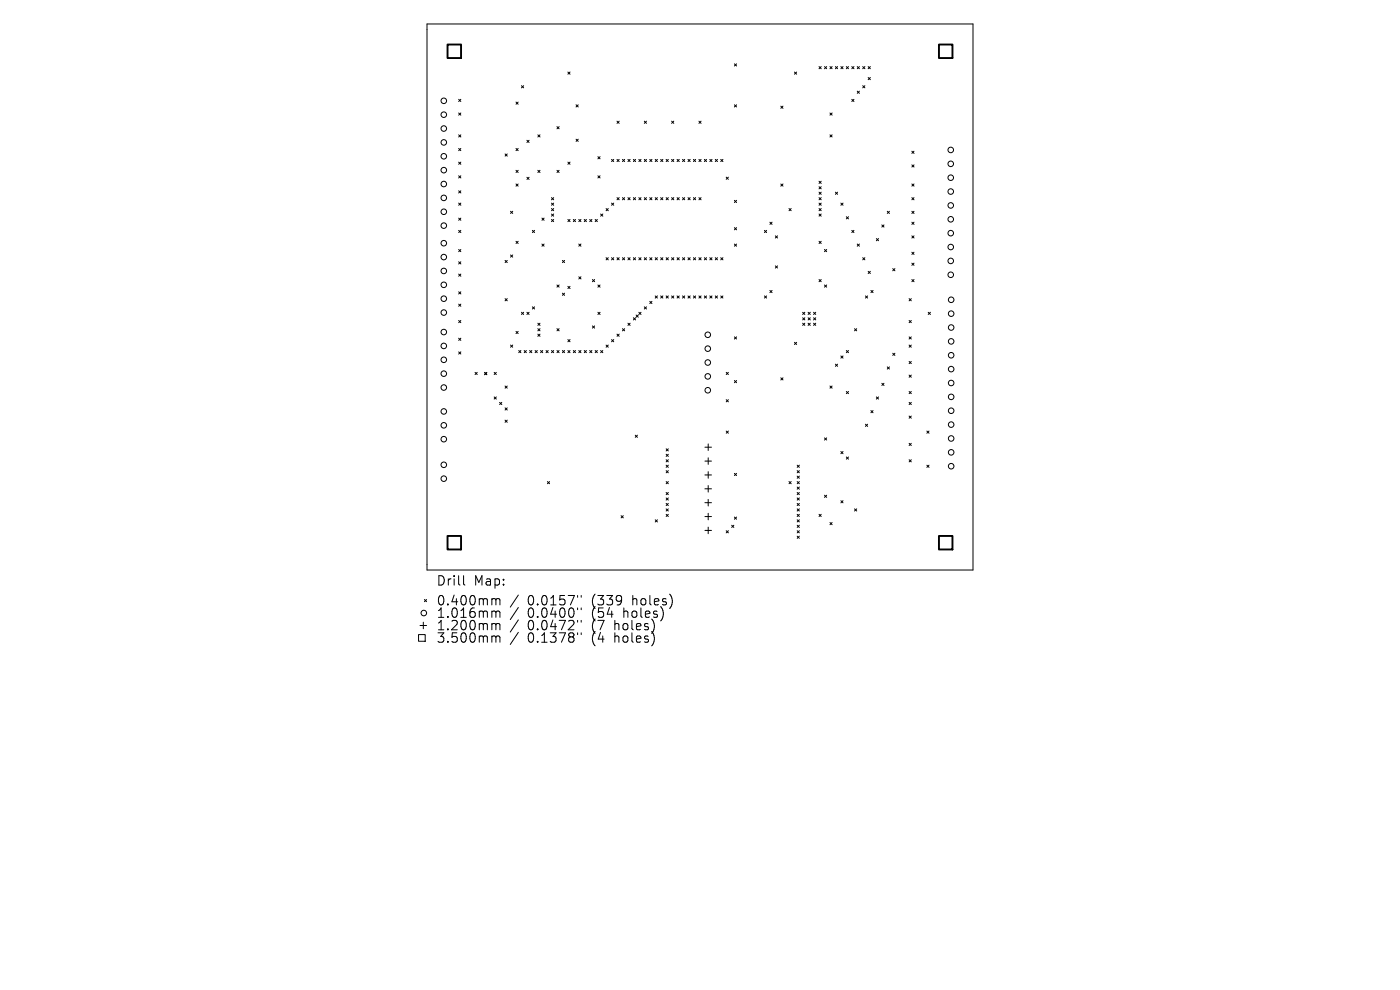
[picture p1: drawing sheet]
<svg xmlns="http://www.w3.org/2000/svg" width="297mm" height="210mm" viewBox="0 0 297 210" stroke-linecap="round" stroke-linejoin="round" font-family="sans-serif">
<defs><g id="words">
<g font-size="2.8">
<text x="92.5" y="124.5">Drill</text>
<text x="100.5" y="124.5">Map:</text>
<text x="92.5" y="128.7">0.400mm</text>
<text x="92.5" y="131.3">1.016mm</text>
<text x="111.9" y="128.7">0.0157&quot;</text>
<text x="111.9" y="131.3">0.0400&quot;</text>
<text x="125.7" y="128.7">(339</text>
<text x="125.7" y="131.3">(54</text>
<text x="132.5" y="131.3">holes)</text>
<text x="134.4" y="128.7">holes)</text>
<text x="92.5" y="134">1.200mm</text>
<text x="92.5" y="136.6">3.500mm</text>
<text x="111.9" y="134">0.0472&quot;</text>
<text x="111.9" y="136.6">0.1378&quot;</text>
<text x="125.7" y="134">(7</text>
<text x="125.7" y="136.6">(4</text>
<text x="130.6" y="134">holes)</text>
<text x="130.6" y="136.6">holes)</text>
</g>
</g></defs>
<g fill="none" stroke="#000" stroke-width=".21">
<path d="M90.6 5.1h115.8v115.8h-115.8zM110.6 18.2l.5 .4M111.1 18.2l-.5 .4M120.5 15.3l.4 .4M120.9 15.3l-.4 .4M155.8 13.5l.5 .5M156.3 13.5l-.5 .5M168.5 15.3l.5 .4M169 15.3l-.5 .4M173.8 14.1l.4 .5M174.2 14.1l-.4 .5M174.9 14.1l.5 .5"/>
<path d="M175.4 14.1l-.5 .5M176.1 14.1l.4 .5M176.5 14.1l-.4 .5M177.2 14.1l.5 .5M177.7 14.1l-.5 .5M178.4 14.1l.4 .5M178.8 14.1l-.4 .5M179.5 14.1l.5 .5M180 14.1l-.5 .5M180.7 14.1l.5 .5M181.2 14.1l-.5 .5M181.9 14.1l.4 .5"/>
<path d="M181.9 19.3l.4 .5M182.3 14.1l-.4 .5M182.3 19.3l-.4 .5M183 14.1l.5 .5M183 18.2l.5 .4M183.5 14.1l-.5 .5M183.5 18.2l-.5 .4M184.2 16.4l.4 .5M184.2 14.1l.4 .5M184.6 14.1l-.4 .5M184.6 16.4l-.4 .5M97.3 21.1l.5 .4"/>
<path d="M97.3 24l.5 .4M97.3 28.6l.5 .5M97.3 31.5l.5 .5M97.3 34.4l.5 .5M97.3 37.3l.5 .5M97.8 21.1l-.5 .4M97.8 24l-.5 .4M97.8 28.6l-.5 .5M97.8 31.5l-.5 .5M97.8 34.4l-.5 .5M97.8 37.3l-.5 .5M107.1 32.7l.5 .4"/>
<path d="M107.6 32.7l-.5 .4M109.5 36.1l.4 .5M109.5 21.7l.4 .4M109.5 31.5l.4 .5M109.5 39l.4 .5M109.9 21.7l-.4 .4M109.9 31.5l-.4 .5M109.9 36.1l-.4 .5M109.9 39l-.4 .5M111.8 29.8l.4 .4M111.8 37.6l.4 .5M112.2 29.8l-.4 .4"/>
<path d="M112.2 37.6l-.4 .5M114.1 36.1l.5 .5M114.1 28.6l.5 .5M114.6 36.1l-.5 .5M114.6 28.6l-.5 .5M118.2 36.1l.4 .5M118.2 26.9l.4 .4M118.6 26.9l-.4 .4M118.6 36.1l-.4 .5M120.5 34.4l.4 .5M120.9 34.4l-.4 .5M122.2 22.2l.5 .5"/>
<path d="M122.2 29.5l.5 .5M122.7 22.2l-.5 .5M122.7 29.5l-.5 .5M126.8 33.2l.5 .5M126.8 37.3l.5 .5M127.3 33.2l-.5 .5M127.3 37.3l-.5 .5M129.7 33.8l.5 .5M130.2 33.8l-.5 .5M130.9 25.7l.5 .5M130.9 33.8l.5 .5M131.4 25.7l-.5 .5"/>
<path d="M131.4 33.8l-.5 .5M132.1 33.8l.4 .5M132.5 33.8l-.4 .5M133.2 33.8l.5 .5M133.7 33.8l-.5 .5M134.4 33.8l.4 .5M134.8 33.8l-.4 .5M135.5 33.8l.5 .5M136 33.8l-.5 .5M136.7 25.7l.4 .5M136.7 33.8l.4 .5M137.1 33.8l-.4 .5"/>
<path d="M137.1 25.7l-.4 .5M137.8 33.8l.5 .5M138.3 33.8l-.5 .5M139 33.8l.5 .5M139.5 33.8l-.5 .5M140.2 33.8l.4 .5M140.6 33.8l-.4 .5M141.3 33.8l.5 .5M141.8 33.8l-.5 .5M142.5 25.7l.4 .5M142.5 33.8l.4 .5M142.9 25.7l-.4 .5"/>
<path d="M142.9 33.8l-.4 .5M143.6 33.8l.5 .5M144.1 33.8l-.5 .5M144.8 33.8l.5 .5M145.3 33.8l-.5 .5M146 33.8l.4 .5M146.4 33.8l-.4 .5M147.1 33.8l.5 .5M147.6 33.8l-.5 .5M148.3 25.7l.4 .5M148.3 33.8l.4 .5M148.7 25.7l-.4 .5"/>
<path d="M148.7 33.8l-.4 .5M149.4 33.8l.5 .5M149.9 33.8l-.5 .5M150.6 33.8l.4 .5M151 33.8l-.4 .5M151.7 33.8l.5 .5M152.2 33.8l-.5 .5M152.9 33.8l.5 .5M153.4 33.8l-.5 .5M154.1 37.6l.4 .4M154.5 37.6l-.4 .4M155.8 22.2l.5 .5"/>
<path d="M156.3 22.2l-.5 .5M165.6 22.5l.5 .5M165.6 39l.5 .5M166.1 22.5l-.5 .5M166.1 39l-.5 .5M173.8 38.4l.4 .5M173.8 39.6l.4 .5M174.2 38.4l-.4 .5M174.2 39.6l-.4 .5M176.1 24l.4 .4M176.1 28.6l.4 .5M176.5 28.6l-.4 .5"/>
<path d="M176.5 24l-.4 .4M180.7 21.1l.5 .4M181.2 21.1l-.5 .4M193.4 32.1l.5 .4M193.4 35l.5 .4M193.4 39l.5 .5M193.9 32.1l-.5 .4M193.9 35l-.5 .4M193.9 39l-.5 .5M97.3 40.5l.5 .4M97.3 43.1l.5 .4M97.3 46.3l.5 .4"/>
<path d="M97.3 48.9l.5 .4M97.3 52.9l.5 .5M97.3 55.5l.5 .5M97.3 58.1l.5 .5M97.8 40.5l-.5 .4M97.8 43.1l-.5 .4M97.8 46.3l-.5 .4M97.8 48.9l-.5 .4M97.8 52.9l-.5 .5M97.8 55.5l-.5 .5M97.8 58.1l-.5 .5M107.1 55.2l.5 .5"/>
<path d="M107.6 55.2l-.5 .5M108.3 54.1l.5 .4M108.3 44.8l.5 .5M108.8 54.1l-.5 .4M108.8 44.8l-.5 .5M109.5 51.2l.4 .5M109.9 51.2l-.4 .5M112.9 48.9l.5 .4M113.4 48.9l-.5 .4M115 46.3l.4 .4M115 51.8l.4 .4M115.4 46.3l-.4 .4"/>
<path d="M115.4 51.8l-.4 .4M117 46.6l.5 .4M117 41.9l.5 .5M117 43.1l.5 .4M117 44.2l.5 .5M117 45.4l.5 .5M117.5 45.4l-.5 .5M117.5 44.2l-.5 .5M117.5 41.9l-.5 .5M117.5 43.1l-.5 .4M117.5 46.6l-.5 .4M119.3 55.2l.5 .5"/>
<path d="M119.8 55.2l-.5 .5M120.5 46.6l.4 .4M120.9 46.6l-.4 .4M121.6 46.6l.5 .4M122.1 46.6l-.5 .4M122.8 58.7l.4 .5M122.8 46.6l.4 .4M122.8 51.8l.4 .4M123.2 58.7l-.4 .5M123.2 51.8l-.4 .4M123.2 46.6l-.4 .4M123.9 46.6l.5 .4"/>
<path d="M124.4 46.6l-.5 .4M125.1 46.6l.5 .4M125.6 46.6l-.5 .4M125.7 59.3l.4 .5M126.1 59.3l-.4 .5M126.3 46.6l.4 .4M126.7 46.6l-.4 .4M127.4 45.4l.5 .5M127.9 45.4l-.5 .5M128.6 54.7l.4 .4M128.6 44.2l.4 .5M129 44.2l-.4 .5"/>
<path d="M129 54.7l-.4 .4M129.7 43.1l.5 .4M129.7 54.7l.5 .4M130.2 54.7l-.5 .4M130.2 43.1l-.5 .4M130.9 54.7l.5 .4M130.9 41.9l.5 .5M131.4 54.7l-.5 .4M131.4 41.9l-.5 .5M132.1 41.9l.4 .5M132.1 54.7l.4 .4M132.5 54.7l-.4 .4"/>
<path d="M132.5 41.9l-.4 .5M133.2 41.9l.5 .5M133.2 54.7l.5 .4M133.7 54.7l-.5 .4M133.7 41.9l-.5 .5M134.4 54.7l.4 .4M134.4 41.9l.4 .5M134.8 54.7l-.4 .4M134.8 41.9l-.4 .5M135.5 41.9l.5 .5M135.5 54.7l.5 .4M136 54.7l-.5 .4"/>
<path d="M136 41.9l-.5 .5M136.7 54.7l.4 .4M136.7 41.9l.4 .5M137.1 41.9l-.4 .5M137.1 54.7l-.4 .4M137.8 41.9l.5 .5M137.8 54.7l.5 .4M138.3 41.9l-.5 .5M138.3 54.7l-.5 .4M139 54.7l.5 .4M139 41.9l.5 .5M139.5 54.7l-.5 .4"/>
<path d="M139.5 41.9l-.5 .5M140.2 41.9l.4 .5M140.2 54.7l.4 .4M140.6 54.7l-.4 .4M140.6 41.9l-.4 .5M141.3 54.7l.5 .4M141.3 41.9l.5 .5M141.8 54.7l-.5 .4M141.8 41.9l-.5 .5M142.5 41.9l.4 .5M142.5 54.7l.4 .4M142.9 41.9l-.4 .5"/>
<path d="M142.9 54.7l-.4 .4M143.6 54.7l.5 .4M143.6 41.9l.5 .5M144.1 41.9l-.5 .5M144.1 54.7l-.5 .4M144.8 54.7l.5 .4M144.8 41.9l.5 .5M145.3 41.9l-.5 .5M145.3 54.7l-.5 .4M146 41.9l.4 .5M146 54.7l.4 .4M146.4 41.9l-.4 .5"/>
<path d="M146.4 54.7l-.4 .4M147.1 54.7l.5 .4M147.1 41.9l.5 .5M147.6 41.9l-.5 .5M147.6 54.7l-.5 .4M148.3 41.9l.4 .5M148.3 54.7l.4 .4M148.7 41.9l-.4 .5M148.7 54.7l-.4 .4M149.4 54.7l.5 .4M149.9 54.7l-.5 .4M150.6 54.7l.4 .4"/>
<path d="M151 54.7l-.4 .4M151.7 54.7l.5 .4M152.2 54.7l-.5 .4M152.9 54.7l.5 .4M153.4 54.7l-.5 .4M155.8 48.3l.5 .5M155.8 51.8l.5 .4M155.8 42.5l.5 .5M156.3 42.5l-.5 .5M156.3 51.8l-.5 .4M156.3 48.3l-.5 .5M162.2 48.9l.4 .4"/>
<path d="M162.6 48.9l-.4 .4M163.3 47.1l.5 .5M163.8 47.1l-.5 .5M164.5 50l.4 .5M164.5 56.4l.4 .5M164.9 50l-.4 .5M164.9 56.4l-.4 .5M167.4 44.2l.4 .5M167.8 44.2l-.4 .5M173.8 59.3l.4 .5M173.8 40.8l.4 .4M173.8 41.9l.4 .5"/>
<path d="M173.8 43.1l.4 .4M173.8 44.2l.4 .5M173.8 45.4l.4 .5M173.8 51.2l.4 .5M174.2 41.9l-.4 .5M174.2 40.8l-.4 .4M174.2 43.1l-.4 .4M174.2 44.2l-.4 .5M174.2 45.4l-.4 .5M174.2 51.2l-.4 .5M174.2 59.3l-.4 .5M174.9 52.9l.5 .5"/>
<path d="M175.4 52.9l-.5 .5M177.2 40.8l.5 .4M177.7 40.8l-.5 .4M178.4 43.1l.4 .4M178.8 43.1l-.4 .4M179.5 46l.5 .4M180 46l-.5 .4M180.7 48.9l.5 .4M181.2 48.9l-.5 .4M181.9 51.8l.4 .4M182.3 51.8l-.4 .4M183 54.7l.5 .4"/>
<path d="M183.5 54.7l-.5 .4M184.2 57.6l.4 .4M184.6 57.6l-.4 .4M185.9 50.6l.5 .5M186.4 50.6l-.5 .5M187.1 47.7l.4 .5M187.5 47.7l-.4 .5M188.2 44.8l.5 .5M188.7 44.8l-.5 .5M189.4 57l.5 .4M189.9 57l-.5 .4M193.4 50l.5 .5"/>
<path d="M193.4 41.9l.5 .5M193.4 44.8l.5 .5M193.4 47.1l.5 .5M193.4 53.5l.5 .5M193.4 55.8l.5 .5M193.4 59.3l.5 .5M193.9 55.8l-.5 .5M193.9 53.5l-.5 .5M193.9 41.9l-.5 .5M193.9 44.8l-.5 .5M193.9 47.1l-.5 .5M193.9 50l-.5 .5"/>
<path d="M193.9 59.3l-.5 .5M97.3 61.9l.5 .5M97.3 64.5l.5 .5M97.3 68l.5 .4M97.3 71.7l.5 .5M97.3 74.6l.5 .5M97.8 61.9l-.5 .5M97.8 64.5l-.5 .5M97.8 68l-.5 .4M97.8 71.7l-.5 .5M97.8 74.6l-.5 .5M100.8 79l.4 .5"/>
<path d="M101.2 79l-.4 .5M102.8 79l.5 .5M103.3 79l-.5 .5M104.8 79l.5 .5M105.3 79l-.5 .5M107.1 63.3l.5 .5M107.6 63.3l-.5 .5M108.3 73.2l.5 .5M108.8 73.2l-.5 .5M109.5 70.3l.4 .5M109.9 70.3l-.4 .5M110 74.4l.5 .4"/>
<path d="M110.5 74.4l-.5 .4M110.6 66.2l.5 .5M111.1 66.2l-.5 .5M111.2 74.4l.5 .4M111.7 74.4l-.5 .4M111.8 66.2l.4 .5M112.2 66.2l-.4 .5M112.4 74.4l.4 .4M112.8 74.4l-.4 .4M112.9 65.1l.5 .5M113.4 65.1l-.5 .5M113.5 74.4l.5 .4"/>
<path d="M114 74.4l-.5 .4M114.1 69.7l.5 .5M114.1 68.6l.5 .4M114.1 70.9l.5 .4M114.6 69.7l-.5 .5M114.6 68.6l-.5 .4M114.6 70.9l-.5 .4M114.7 74.4l.4 .4M115.1 74.4l-.4 .4M115.8 74.4l.5 .4M116.3 74.4l-.5 .4M117 74.4l.5 .4"/>
<path d="M117.5 74.4l-.5 .4M118.2 60.5l.4 .4M118.2 69.7l.4 .5M118.2 74.4l.4 .4M118.6 69.7l-.4 .5M118.6 60.5l-.4 .4M118.6 74.4l-.4 .4M119.3 62.2l.5 .5M119.3 74.4l.5 .4M119.8 74.4l-.5 .4M119.8 62.2l-.5 .5M120.5 72l.4 .5"/>
<path d="M120.5 60.7l.4 .5M120.5 74.4l.4 .4M120.9 72l-.4 .5M120.9 60.7l-.4 .5M120.9 74.4l-.4 .4M121.6 74.4l.5 .4M122.1 74.4l-.5 .4M122.8 74.4l.4 .4M123.2 74.4l-.4 .4M123.9 74.4l.5 .4M124.4 74.4l-.5 .4M125.1 74.4l.5 .4"/>
<path d="M125.6 74.4l-.5 .4M125.7 69.1l.4 .5M126.1 69.1l-.4 .5M126.3 74.4l.4 .4M126.7 74.4l-.4 .4M126.8 60.5l.5 .4M126.8 66.2l.5 .5M127.3 60.5l-.5 .4M127.3 66.2l-.5 .5M127.4 74.4l.5 .4M127.9 74.4l-.5 .4M128.6 73.2l.4 .5"/>
<path d="M129 73.2l-.4 .5M129.7 72l.5 .5M130.2 72l-.5 .5M130.9 70.9l.5 .4M131.4 70.9l-.5 .4M132.1 69.7l.4 .5M132.5 69.7l-.4 .5M133.2 68.6l.5 .4M133.7 68.6l-.5 .4M134.4 67.4l.4 .5M134.8 67.4l-.4 .5M134.9 66.8l.5 .5"/>
<path d="M135.4 66.8l-.5 .5M135.5 66.2l.5 .5M136 66.2l-.5 .5M136.7 65.1l.4 .5M137.1 65.1l-.4 .5M137.8 63.9l.5 .5M138.3 63.9l-.5 .5M139 62.8l.5 .4M139.5 62.8l-.5 .4M140.2 62.8l.4 .4M140.6 62.8l-.4 .4M141.3 62.8l.5 .4"/>
<path d="M141.8 62.8l-.5 .4M142.5 62.8l.4 .4M142.9 62.8l-.4 .4M143.6 62.8l.5 .4M144.1 62.8l-.5 .4M144.8 62.8l.5 .4M145.3 62.8l-.5 .4M146 62.8l.4 .4M146.4 62.8l-.4 .4M147.1 62.8l.5 .4M147.6 62.8l-.5 .4M148.3 62.8l.4 .4"/>
<path d="M148.7 62.8l-.4 .4M149.4 62.8l.5 .4M149.9 62.8l-.5 .4M150.6 62.8l.4 .4M151 62.8l-.4 .4M151.7 62.8l.5 .4M152.2 62.8l-.5 .4M152.9 62.8l.5 .4M153.4 62.8l-.5 .4M154.1 79l.4 .5M154.5 79l-.4 .5M155.8 71.5l.5 .4"/>
<path d="M156.3 71.5l-.5 .4M162.2 62.8l.4 .4M162.6 62.8l-.4 .4M163.3 61.6l.5 .5M163.8 61.6l-.5 .5M168.5 72.6l.5 .5M169 72.6l-.5 .5M170.3 66.2l.4 .5M170.3 68.6l.4 .4M170.3 67.4l.4 .5M170.7 66.2l-.4 .5M170.7 67.4l-.4 .5"/>
<path d="M170.7 68.6l-.4 .4M171.4 67.4l.5 .5M171.4 68.6l.5 .4M171.4 66.2l.5 .5M171.9 66.2l-.5 .5M171.9 67.4l-.5 .5M171.9 68.6l-.5 .4M172.6 68.6l.5 .4M172.6 67.4l.5 .5M172.6 66.2l.5 .5M173.1 66.2l-.5 .5M173.1 67.4l-.5 .5"/>
<path d="M173.1 68.6l-.5 .4M174.9 60.5l.5 .4M175.4 60.5l-.5 .4M177.2 77.2l.5 .5M177.7 77.2l-.5 .5M178.4 75.5l.4 .5M178.8 75.5l-.4 .5M179.5 74.4l.5 .4M180 74.4l-.5 .4M181.3 69.7l.4 .5M181.7 69.7l-.4 .5M183.6 62.8l.5 .4"/>
<path d="M184.1 62.8l-.5 .4M184.8 61.6l.4 .5M185.2 61.6l-.4 .5M188.2 77.8l.5 .5M188.7 77.8l-.5 .5M189.4 74.9l.5 .5M189.9 74.9l-.5 .5M192.9 63.3l.4 .5M192.9 68l.4 .4M192.9 71.5l.4 .4M192.9 73.2l.4 .5M192.9 76.7l.4 .4"/>
<path d="M192.9 79.6l.4 .4M193.3 63.3l-.4 .5M193.3 76.7l-.4 .4M193.3 79.6l-.4 .4M193.3 73.2l-.4 .5M193.3 71.5l-.4 .4M193.3 68l-.4 .4M196.9 66.2l.5 .5M197.4 66.2l-.5 .5M104.8 84.2l.5 .5M105.3 84.2l-.5 .5M106 85.4l.5 .4"/>
<path d="M106.5 85.4l-.5 .4M107.1 81.9l.5 .4M107.1 86.5l.5 .5M107.1 89.1l.5 .5M107.6 81.9l-.5 .4M107.6 86.5l-.5 .5M107.6 89.1l-.5 .5M134.8 92.3l.4 .5M135.2 92.3l-.4 .5M141.3 97.5l.5 .5M141.3 95.2l.5 .5M141.3 96.4l.5 .4"/>
<path d="M141.3 98.7l.5 .4M141.3 99.8l.5 .5M141.8 95.2l-.5 .5M141.8 96.4l-.5 .4M141.8 97.5l-.5 .5M141.8 98.7l-.5 .4M141.8 99.8l-.5 .5M149.5 94.9h1.4M149.5 97.8h1.4M150.2 94.2v1.4M150.2 97.1v1.4M154.1 84.8l.4 .4"/>
<path d="M154.1 91.4l.4 .5M154.5 84.8l-.4 .4M154.5 91.4l-.4 .5M155.8 80.7l.5 .5M156.3 80.7l-.5 .5M165.6 80.1l.5 .5M166.1 80.1l-.5 .5M169.1 99.8l.5 .5M169.1 98.7l.5 .4M169.6 98.7l-.5 .4M169.6 99.8l-.5 .5M174.9 92.9l.5 .4"/>
<path d="M175.4 92.9l-.5 .4M176.1 81.9l.4 .4M176.5 81.9l-.4 .4M178.4 95.8l.4 .4M178.8 95.8l-.4 .4M179.5 96.9l.5 .5M179.5 83l.5 .5M180 83l-.5 .5M180 96.9l-.5 .5M183.6 90l.5 .5M184.1 90l-.5 .5M184.8 87.1l.4 .5"/>
<path d="M185.2 87.1l-.4 .5M185.9 84.2l.5 .5M186.4 84.2l-.5 .5M187.1 81.3l.4 .5M187.5 81.3l-.4 .5M192.9 83l.4 .5M192.9 85.4l.4 .4M192.9 88.3l.4 .4M192.9 94l.4 .5M192.9 97.5l.4 .5M193.3 83l-.4 .5M193.3 85.4l-.4 .4"/>
<path d="M193.3 94l-.4 .5M193.3 88.3l-.4 .4M193.3 97.5l-.4 .5M196.6 91.4l.5 .5M196.6 98.7l.5 .4M197.1 91.4l-.5 .5M197.1 98.7l-.5 .4M116.1 102.2l.5 .4M116.6 102.2l-.5 .4M131.8 109.4l.4 .5M132.2 109.4l-.4 .5M139 110.3l.5 .4"/>
<path d="M139.5 110.3l-.5 .4M141.3 102.2l.5 .4M141.3 104.5l.5 .4M141.3 105.6l.5 .5M141.3 106.8l.5 .4M141.3 107.9l.5 .5M141.3 109.1l.5 .5M141.8 107.9l-.5 .5M141.8 102.2l-.5 .4M141.8 104.5l-.5 .4M141.8 105.6l-.5 .5M141.8 106.8l-.5 .4"/>
<path d="M141.8 109.1l-.5 .5M149.5 100.8h1.4M149.5 103.7h1.4M149.5 106.6h1.4M149.5 109.6h1.4M149.5 112.5h1.4M150.2 100.1v1.3M150.2 103v1.4M150.2 105.9v1.4M150.2 108.9v1.4M150.2 111.8v1.4M154.1 112.6l.4 .4"/>
<path d="M154.5 112.6l-.4 .4M155.2 111.4l.5 .5M155.7 111.4l-.5 .5M155.8 109.7l.5 .4M155.8 100.4l.5 .5M156.3 100.4l-.5 .5M156.3 109.7l-.5 .4M167.4 102.2l.4 .4M167.8 102.2l-.4 .4M169.1 101l.5 .5M169.1 102.2l.5 .4M169.1 103.3l.5 .5"/>
<path d="M169.1 104.5l.5 .4M169.1 105.6l.5 .5M169.1 106.8l.5 .4M169.1 107.9l.5 .5M169.1 109.1l.5 .5M169.1 110.3l.5 .4M169.1 111.4l.5 .5M169.1 112.6l.5 .4M169.1 113.7l.5 .5M169.6 101l-.5 .5M169.6 102.2l-.5 .4M169.6 103.3l-.5 .5"/>
<path d="M169.6 104.5l-.5 .4M169.6 105.6l-.5 .5M169.6 106.8l-.5 .4M169.6 107.9l-.5 .5M169.6 109.1l-.5 .5M169.6 110.3l-.5 .4M169.6 111.4l-.5 .5M169.6 112.6l-.5 .4M169.6 113.7l-.5 .5M173.8 109.1l.4 .5M174.2 109.1l-.4 .5M174.9 105l.5 .5"/>
<path d="M175.4 105l-.5 .5M176.1 110.8l.4 .5M176.5 110.8l-.4 .5M178.4 106.2l.4 .5M178.8 106.2l-.4 .5M181.3 107.9l.4 .5M181.7 107.9l-.4 .5M88.8 134.6h1.4v1.4h-1.4zM89.1 132.7h1.4M89.8 132v1.4M90 127.2l.5 .4M90.5 127.2l-.5 .4"/>
<path d="M98.3 122.1v1.7l.3 .3M104.6 127l.5 .1 .1 .2M104.6 129.6h.3l.3 .3M104.6 132.3h.3l.3 .3M104.6 134.9h.3l.3 .3M105.2 127.3l.3-.3 .5 .1 .1 1.2M105.2 127.3v1M105.2 129.9v1.1M105.2 132.6v1M105.2 135.2v1M105.2 129.9l.3-.3 .5 .1 .1 1.3M105.2 132.6l.3-.3 .5 .1 .1 1.2"/>
<path d="M105.2 135.2l.3-.3 .5 .1 .1 1.2M110 126.2l-1.8 2.6M110 128.9l-1.8 2.5M110 131.5l-1.8 2.6M110 134.1l-1.8 2.6M122.5 126.3v.4M122.5 129v.3M122.5 131.6v.4M122.5 134.2v.4M123.3 126.3v.4M123.3 129v.3M123.3 131.6v.4"/>
<path d="M123.3 134.2v.4"/>
<circle cx="94.1" cy="33.2" r=".59"/>
<circle cx="94.1" cy="36.1" r=".59"/>
<circle cx="94.1" cy="39" r=".59"/>
<circle cx="94.1" cy="30.2" r=".59"/>
<circle cx="94.1" cy="24.3" r=".59"/>
<circle cx="94.1" cy="27.3" r=".59"/>
<circle cx="94.1" cy="21.4" r=".59"/>
<circle cx="201.7" cy="37.7" r=".59"/>
<circle cx="201.7" cy="31.8" r=".59"/>
<circle cx="201.7" cy="34.8" r=".59"/>
<circle cx="94.1" cy="47.9" r=".59"/>
<circle cx="94.1" cy="42" r=".59"/>
<circle cx="94.1" cy="44.9" r=".59"/>
<circle cx="94.1" cy="51.6" r=".59"/>
<circle cx="94.1" cy="57.5" r=".59"/>
<circle cx="94.1" cy="54.5" r=".59"/>
<circle cx="201.7" cy="40.6" r=".59"/>
<circle cx="201.7" cy="43.6" r=".59"/>
<circle cx="201.7" cy="46.5" r=".59"/>
<circle cx="201.7" cy="58.3" r=".59"/>
<circle cx="201.7" cy="52.4" r=".59"/>
<circle cx="201.7" cy="55.3" r=".59"/>
<circle cx="201.7" cy="49.5" r=".59"/>
<circle cx="94.1" cy="70.4" r=".59"/>
<circle cx="94.1" cy="63.4" r=".59"/>
<circle cx="94.1" cy="66.3" r=".59"/>
<circle cx="94.1" cy="60.4" r=".59"/>
<circle cx="94.1" cy="73.4" r=".59"/>
<circle cx="94.1" cy="76.3" r=".59"/>
<circle cx="94.1" cy="79.3" r=".59"/>
<circle cx="150.2" cy="79.8" r=".59"/>
<circle cx="150.2" cy="74" r=".59"/>
<circle cx="150.2" cy="71" r=".59"/>
<circle cx="150.2" cy="76.9" r=".59"/>
<circle cx="201.8" cy="66.5" r=".59"/>
<circle cx="201.8" cy="69.5" r=".59"/>
<circle cx="201.8" cy="63.6" r=".59"/>
<circle cx="201.8" cy="75.4" r=".59"/>
<circle cx="201.8" cy="72.4" r=".59"/>
<circle cx="201.8" cy="78.3" r=".59"/>
<circle cx="94.1" cy="93.2" r=".59"/>
<circle cx="94.1" cy="98.6" r=".59"/>
<circle cx="94.1" cy="87.3" r=".59"/>
<circle cx="94.1" cy="82.2" r=".59"/>
<circle cx="94.1" cy="90.2" r=".59"/>
<circle cx="150.2" cy="82.8" r=".59"/>
<circle cx="201.8" cy="84.2" r=".59"/>
<circle cx="201.8" cy="87.1" r=".59"/>
<circle cx="201.8" cy="98.9" r=".59"/>
<circle cx="201.8" cy="96" r=".59"/>
<circle cx="201.8" cy="90.1" r=".59"/>
<circle cx="201.8" cy="93" r=".59"/>
<circle cx="201.8" cy="81.2" r=".59"/>
<circle cx="94.1" cy="101.5" r=".59"/>
<circle cx="89.9" cy="130" r=".59"/>
</g>
<path d="M94.9 9.4h2.9v2.9h-2.9zM199.2 9.4h2.9v2.9h-2.9zM94.9 113.7h2.9v2.9h-2.9zM199.2 113.7h2.9v2.9h-2.9z" fill="none" stroke="#000" stroke-width=".41"/>
<use href="#words"/>
</svg>
